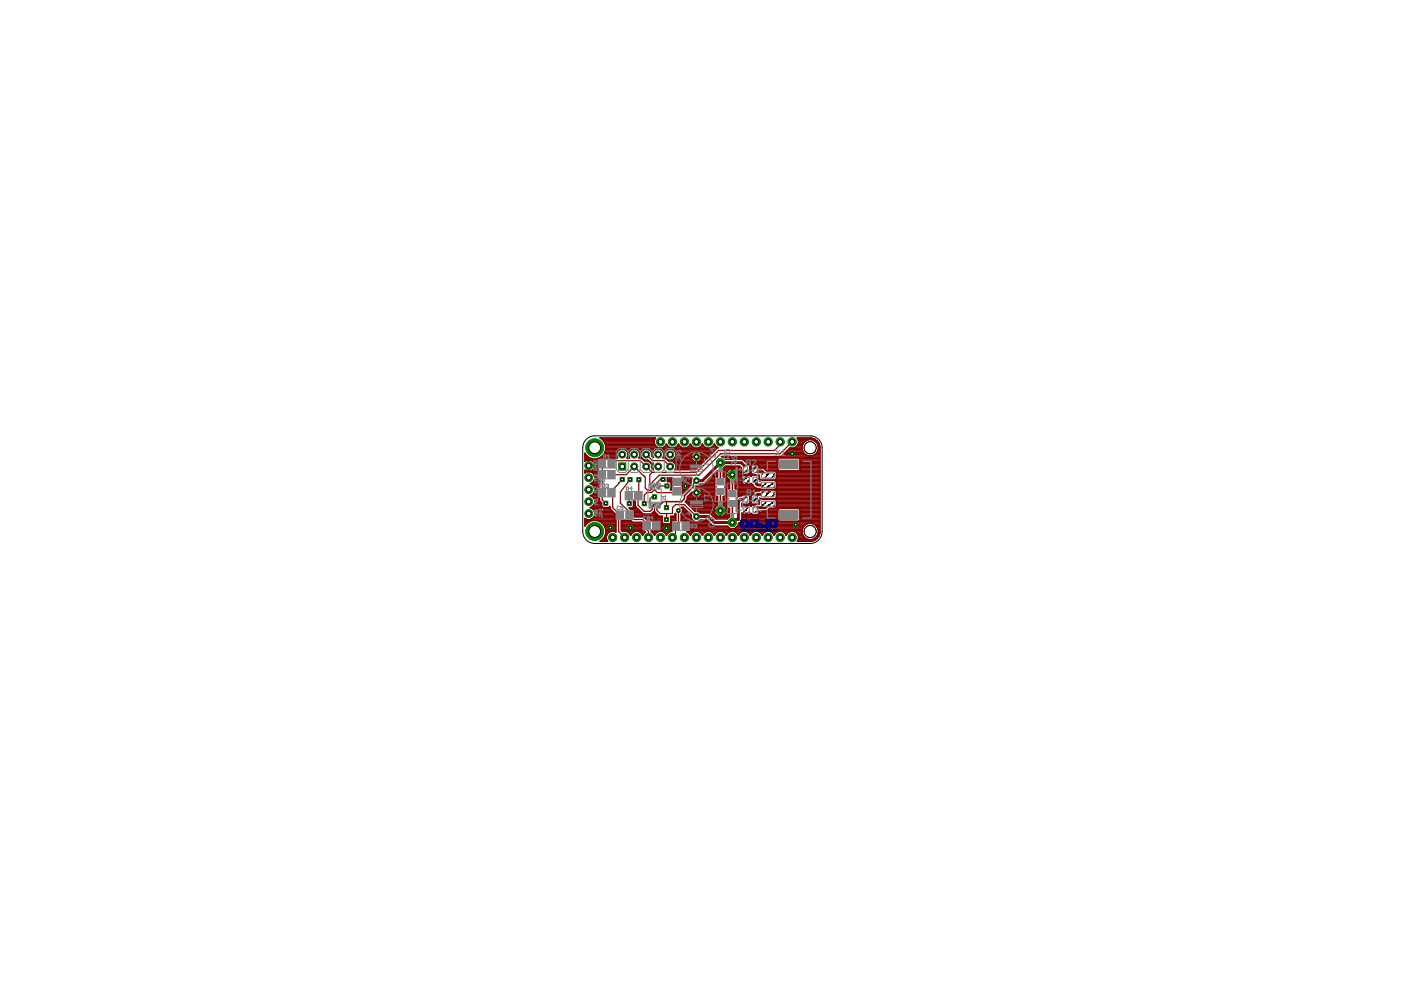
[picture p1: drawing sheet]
<svg xmlns="http://www.w3.org/2000/svg" width="297mm" height="210mm" viewBox="0 0 297 210" stroke-linecap="round" stroke-linejoin="round" font-family="sans-serif">
<g fill="#800000" stroke="#800000" stroke-width=".21">
<path d="M137.6 106.7h.3v1h-.3z"/>
<path d="M138.2 106.7h.2v1h-.2z"/>
<path d="M138.6 106.7h.3v1h-.3z"/>
<path d="M139.1 106.7h.3v1h-.3z"/>
<path d="M139.7 106.7h.2v1h-.2z"/>
<path d="M139.7 102.5h.2v1h-.2z"/>
<path d="M139.1 102.5h.3v1h-.3z"/>
<path d="M138.6 102.5h.3v1h-.3z"/>
<path d="M138.2 102.5h.2v1h-.2z"/>
<path d="M137.6 102.5h.3v1h-.3z"/>
<path d="M142.8 101.6h1.5v1.3h-1.5z"/>
<path d="M142.8 103.4h1.5v1.4h-1.5z"/>
<path d="M127 97.6h1.4v1.5h-1.4z"/>
<path d="M128.9 97.6h1.4v1.5h-1.4z"/>
<path d="M127 99.9h1.3v1.5h-1.3z"/>
<path d="M128.9 99.9h1.3v1.5h-1.3z"/>
<path d="M142.8 110.8h1.3v1.5h-1.3z"/>
<path d="M144.7 110.8h1.3v1.5h-1.3z"/>
<path d="M132.7 104.4h1.3v1.4h-1.3z"/>
<path d="M134.6 104.4h1.3v1.4h-1.3z"/>
<path d="M161.4 106.3h2.7v1h-2.7z"/>
<path d="M161.4 104.3h2.7v1h-2.7z"/>
<path d="M161.4 102.3h2.7v1h-2.7z"/>
<path d="M161.4 100.3h2.7v1h-2.7z"/>
<path d="M165.3 108.3h3.8v1.7h-3.8z"/>
<path d="M165.3 97.6h3.8v1.8h-3.8z"/>
<path d="M157.7 107.5h1.2v1.1h-1.2z"/>
<path d="M157.7 105.3h.8v1.1h-.8z"/>
<path d="M159.7 105.3h.8v1.1h-.8z"/>
<path d="M159.7 107.5h.8v1.1h-.8z"/>
<path d="M157.7 101.2h1.2v1.1h-1.2z"/>
<path d="M157.7 99h.8v1.1h-.8z"/>
<path d="M159.7 99h.8v1.1h-.8z"/>
<path d="M159.7 101.2h.8v1.1h-.8z"/>
<path d="M154.6 104.1h1.4v1.2h-1.4z"/>
<path d="M154.6 106.2h1.4v1.1h-1.4z"/>
<path d="M152 103.6h1.4v1.2h-1.4z"/>
<path d="M152 101.6h1.4v1.1h-1.4z"/>
<path d="M127 103.7h1.3v1.5h-1.3z"/>
<path d="M128.9 103.7h1.3v1.5h-1.3z"/>
<path d="M138.4 110.7h1.3v1.5h-1.3z"/>
<path d="M136.5 110.7h1.4v1.5h-1.4z"/>
<path d="M130.8 108.5h1.3v1.4h-1.3z"/>
<path d="M132.7 108.5h1.3v1.4h-1.3z"/>
</g>
<g fill="none" stroke="#800000" stroke-width=".32">
<path d="M124 96.7h.5M124 97.8v-1.7a2.24 2.24 0 0 0 2.8 1.1l-.2 .2v1.9l.2 .2-.2 .2M124 99.7v.6l.6-.3M124 100h2.6M124 99.7h.1M124 97.8h.1M124 97.5h2.6M124 97.2h1.5M124 97h.8M124 96.4h.2M124 96.1h.1M124.7 97.5v1.2h1.4"/>
<path d="M124.7 97.5h.1M124.7 97.5l-.7 .3M124.7 99.7h.2M124.7 99.4h.2M124.7 99.1h.2M124.7 98.6h.2M124.7 98.3h.2M124.7 98.1h.2M124.7 97.8h.2M124.9 97.5v2.5l.7-.3M124.9 97.5l.7 .3M124.9 97.5h.1"/>
<path d="M125.1 100l.8 .5 .2 .5M125.6 97.8h1M125.6 97.8l.5 .9M125.6 99.7h1M125.9 98.1h.7M125.9 99.4h.8M126 98.3h.6M126 99.1h.6M126 98.6h.6M126.1 98.8l-.5 .9M126.1 98.7h.1M126.1 98.8v.1"/>
<path d="M126.6 99.7v1.9l.2 .3M126.6 98.9l-1.9-.1v1.2l-.7-.3M126.7 97.2h.1M127.4 97h3.5M127.6 93.2h11.2M127.7 96.7h3M127.9 93.4h10.8M128 96.4h2.7M128.1 93.7h10.6M128.1 96.1h2.6M128.2 95.9h2.6M128.2 94h10.5"/>
<path d="M128.4 94.2h10.4M128.4 95.6h2.6M128.4 95.1h23.6M128.4 95.3h2.9M128.4 94.8h10.9M128.4 94.5h10.6M130 97.1h.1M130.5 97.1h.1M130.7 96.1a1.23 1.23 0 0 1 1.2-1 1.23 1.23 0 0 1 1.2 1M132.6 95.3h1.2M132.9 95.6h.6M133 97h.4"/>
<path d="M133 95.9h.4M133.1 96.7h.2M133.1 96.1l-.2 1h.6l-.2-1M133.1 96.4h.2M133.1 96.1h.2M133.3 96.1a1.23 1.23 0 0 1 1.2-1 1.23 1.23 0 0 1 1.2 1M135.1 95.3h1.3M135.4 95.6h.7M135.5 97h.4M135.6 95.9h.3M135.7 96.7h.1M135.7 96.1v.5l-.3 .5h.6l.7 .6a1.2 1.2 0 0 1 1.5 1.6l.3 .3"/>
<path d="M135.7 96.4h.1M135.7 96.1h.1M135.8 96.1a1.23 1.23 0 0 1 1.2-1 1.23 1.23 0 0 1 1.2 1M135.8 96.1a1.21 1.21 0 0 0 1.6 1.4l.7 .7h.4l-.2 .5 .2 .9M136.2 97.2h.1M136.4 97.5h.2M137.4 97.8h.2M137.6 95.3h1.3M137.9 98.1h.1M137.9 95.6h.7M138.1 98.3h.4M138.1 95.9h.4"/>
<path d="M138.2 96.7h.2M138.2 98.6h.2M138.2 96.1v.6M138.2 98.9h.1M138.2 99.1h.1M138.2 96.4h.1M138.2 96.1h.1M138.3 96.1a1.23 1.23 0 0 1 1.3-1 1.23 1.23 0 0 1 1.2 1M138.3 96.1l.2 .9-.3-.3M138.3 99.4h.2M138.5 97h.1M138.5 99.6h.1"/>
<path d="M139.8 95a1.36 1.36 0 0 1-.8-2.1h-11.8a2.34 2.34 0 0 1 1.3 2.2 2.34 2.34 0 0 1-1.5 2h1.5l.2 .1 .1-.1h2.1l-.2-1M140.2 95.3h1.3M140.3 95l.5-.2 .5-.7 .5 .7 .5 .2M140.5 95.6h.7M140.6 97.1h.5M140.6 97.1h.1M140.6 97h.4M140.7 95.9h.3M140.7 96.7h.2M140.8 96.1l-.2 1M140.8 96.4h.1M140.8 96.1h.1"/>
<path d="M140.8 94.8h1M140.9 96.1a1.23 1.23 0 0 1 1.2-1 1.23 1.23 0 0 1 1.2 1M140.9 96.1l.2 1M141.1 97.1h.1M141.1 94.5h.4M141.2 97.2h.1M141.3 94.2h.1M141.5 97.5h.1M142.5 97.8h4.6M142.5 97.5h4.3M142.7 95.3h9M142.9 95l.4-.2 .5-.7 .6 .7 .5 .2"/>
<path d="M142.9 98.1h6.1M142.9 97.2h3.7M143 95.6h8.4M143.2 98.3h5.5M143.2 97h3.4M143.2 99.4h4.4M143.2 95.9h3.9M143.3 96.7h3.3M143.3 98.6h5.1M143.3 96.1a1.24 1.24 0 0 1-.7 1.4 1.24 1.24 0 0 1-1.5-.4M143.3 98.9h4.8M143.3 99.1h4.6"/>
<path d="M143.3 96.4h3.3M143.3 96.1h3.6M143.4 94.8h.9M143.7 94.5h.4M143.8 94.2h.1M145.4 95l.5-.2 .5-.7 .5 .7 .5 .2M145.9 94.8h1M146.2 94.5h.4M146.3 94.2h.1M146.6 96.4l.6-.6h.4v2.1h-.4l-.6-.6M146.6 97.3v-.4h2.1v.4M146.6 96.4v.4h2.1v-.4"/>
<path d="M147.6 96.7h.1M147.6 97.8h.1M147.6 97.5h.1M147.6 97.2h.1M147.6 97h.1M147.6 96.4h.1M147.6 96.1h.1M147.6 95.9h.1M147.9 95l.5-.2 .5-.7 .5 .7 .5 .2M148.2 95.9h3M148.2 97.8h1M148.4 94.8h1"/>
<path d="M148.5 96.1h2.4M148.5 97.5h1M148.7 96.4l-.6-.6h-.4v2.1h.4l.6-.6M148.7 96.7h1.6M148.7 97.2h1.1M148.7 97h1.4M148.7 96.4h1.9M148.7 94.5h.4M148.9 94.2h.1M150.5 95l.5-.2 .5-.7 .1 .3 .6 .5-4.8 4.7h-4.3a1.23 1.23 0 0 0 0-1.4 1.23 1.23 0 0 0-1.3-.5l-.7-.6M151 94.8h1M151.3 94.5h.4"/>
<path d="M151.4 94.2h.1M152 100h.1M152.7 98.1v4.1M153.4 100h.8M153.4 99.7h1.1M153.4 99.4h1.3M153.4 97h20.4M153.5 99.1h3.6M153.7 97.2h11.3M155.2 100h.1M155.2 99.7h.1M155.2 99.4h.1"/>
<path d="M155.8 99.4h1.4M156.1 99.7h1.1M156.3 100h.9M157.6 97.5h7.3M157.9 97.8h7M158.2 98.1h6.7M158.5 98.3h6.4M158.7 98.6l.2 .2v1.5l-.2 .3h-1.2l-.3-.3v-1.1l-.3-.3h-3.1l-.4 .4v1.8h.2l.3 .3v1.6M158.7 98.6h.7M158.9 98.9h.3M158.9 100h.3M158.9 99.7h.3"/>
<path d="M158.9 99.4h.3M158.9 99.1h.3M160.7 98.6h4.2M160.9 98.9h4M160.9 99.1h4M162.1 99.4h2.8M162.3 99.6h.1M162.4 99.7h2.6M164.4 100h9.4M165.2 97.1h4.1l.3 .3v2.2l-.3 .2h-4.1l-.3-.2v-2.2zM165.8 96.7h8M166 96.4h4.8"/>
<path d="M166.3 96.1h4.2M166.6 95.9h3.7M166.9 95.6h3.3M167.1 95.3h3M167.4 95.1h2.7M167.7 95h-.2l-1.8 1.8h-12.7h.3l.5 .5h3.5l1.4 1.3M168.8 94.8h1.3M169 94.5h1.1M169.2 94.2h1M169.2 93.2h3.6M169.3 94h1M169.3 93.7h1.3"/>
<path d="M169.3 93.4h1.6M169.4 97.2h4.4M169.5 99.7h4.3M169.6 98.9h4.2M169.6 99.4h4.2M169.6 99.1h4.2M169.6 98.6h4.2M169.6 98.3h4.2M169.6 98.1h4.2M169.6 97.8h4.2M169.6 97.5h4.2M170.3 94a1.77 1.77 0 0 0 1.1 2.7"/>
<path d="M170.3 94a1.77 1.77 0 0 1 2.9 0M171.8 92.9a2.06 2.06 0 0 1 2 2v17.8a2.03 2.03 0 0 1-2 2.1h-2.7a1.36 1.36 0 0 0-.5-2 1.36 1.36 0 0 0-1.9 .7 1.34 1.34 0 0 0-1.3-.9 1.34 1.34 0 0 0-1.3 .9 1.32 1.32 0 0 0-1.2-.9 1.32 1.32 0 0 0-1.3 .9 1.34 1.34 0 0 0-1.2-.9 1.34 1.34 0 0 0-1.3 .9 1.34 1.34 0 0 0-1.3-.9 1.34 1.34 0 0 0-1.3 .9 1.34 1.34 0 0 0-1.2-.9 1.34 1.34 0 0 0-1.3 .9 1.34 1.34 0 0 0-1.3-.9 1.34 1.34 0 0 0-1.2 .9 1.34 1.34 0 0 0-1.3-.9 1.34 1.34 0 0 0-1.3 .9 1.34 1.34 0 0 0-1.2-.9 1.34 1.34 0 0 0-1.3 .9l-.1-.3-.7-.5h.5l.2-.2M172 92.9h-2.9a1.36 1.36 0 0 1-.9 2.1M172.6 93.4h.6M172.7 96.4h1.1M173 93.7h.4M173 96.1h.8M173.2 94a1.75 1.75 0 0 1-1.1 2.7M173.2 94h.4M173.2 95.9h.6M173.4 95.6h.4M173.4 94.2h.3"/>
<path d="M173.5 94.5h.3M173.5 95.3h.3M173.5 95.1h.3M173.5 94.8h.3M124 111.4h.1M124 110.6h1M124 110.3h6.6M124 110h.2M124 111.1h.3M124 110.9h.6M124 100.2h.1M125.2 107.6h4.1"/>
<path d="M125.3 105.1h1.3M125.4 110h5M125.5 102.4h1.6M125.5 102.7h1.6M125.6 104.9h1M125.6 100.2h1M125.6 107.9h3.7M125.7 107.3h1.9M125.7 105.4h.9M125.8 109.8h4.6M125.8 102.2h1.3M125.8 103h1.3"/>
<path d="M125.9 104.6h.7M125.9 100.5h.7M125.9 108.1h3.7M125.9 107.1l-.8 .5a1.3 1.3 0 0 1 .9 1.9 1.3 1.3 0 0 1-2 .4v1.6a2.37 2.37 0 0 1 2.5-1.2 2.37 2.37 0 0 1 1.9 1.9M125.9 107.1h1.7M125.9 105.7h1.2M126 109.5h4.4M126 101.9h1.1v1.4l-1.1-.1M126 100.8h.6M126 104.3h.6M126 108.4h3.9M126 106.8h1.6"/>
<path d="M126.1 109.2h4.3M126.1 106h1M126.1 101.6h.5M126.1 103.5h.5M126.1 101.3h.5M126.1 104.1h.5M126.1 103.8h.5M126.1 101a1.28 1.28 0 0 1-1 1.6 1.31 1.31 0 0 1 1 1.2 1.31 1.31 0 0 1-1 1.3 1.29 1.29 0 0 1 .8 2M126.1 109h4.3M126.1 108.7h4M126.1 106.5h1.3M126.1 106.2h1"/>
<path d="M126.1 101h.5M126.6 103.5v1.9l.2 .3h.3v.5l.5 .4v.8M126.8 103.3l-.2 .2M127.2 110.6h3.4M127.4 114.7l-.2 .1 1.6-.1M127.4 114.7h1.3M127.6 107.4l.2 .2M127.6 110.9h3M127.7 114.4h.9M127.9 111.1h2.7M128 114.1h.5M128.1 111.4h2.5"/>
<path d="M128.2 113.9h.3M128.2 111.7h2.4M128.3 113.6h.3M128.3 112h2.3M128.4 113.3h.3M128.4 112.2v1l-.3 .8-.7 .7M128.4 113.1h.5M128.4 112.8h.8M128.4 112.5h2.2M128.4 112.2h2.2M129.1 107.6l.2-.2v.5M129.3 107.9l1.1 1v1.3l.2 .1v2.5"/>
<path d="M130.6 112.8h.1M130.6 112.8a1.36 1.36 0 0 0-1.7 .2 1.36 1.36 0 0 0-.1 1.7M131.7 111.4h4.4M131.7 110.6h2.2M131.7 112.2h4.4M131.7 112h4.4M131.7 111.7h4.4M131.7 111.1h4.4M131.7 110.9h4.4M131.8 112.5h4.4M132.4 110.3h.1M132.4 110.3l-.7 .1v2.1l.3 .2a1.31 1.31 0 0 1 1.7 .8 1.34 1.34 0 0 1 1.3-.9 1.34 1.34 0 0 1 1.2 .9l.6-.7"/>
<path d="M132.4 110.3l1.4 .1 .3 .3h1.9l.1 1.7 .7 .4M133.1 112.8h1.2M133.4 113.1h.6M133.6 107.9h1.6M133.6 113.3h.2M134.2 107.6h.7M134.3 107.1h.4M134.3 107.3h.4M134.3 106.8h.4M134.3 106.5h.4M134.3 106.2h.1M134.4 108.1h1.1"/>
<path d="M134.5 108.4h1.2M134.5 109h4.7M134.5 109.2h5M134.5 108.7h1.5M134.5 109.5h5.9M134.7 107.4v-1.1l-.4-.1v1.2l-.2 .3h-.7l.3 .3h.5l.3 .3 .1 1.3h1.9l.6 .6h.9l.2 .2M134.7 107.4l1.6 1.6M135.6 112.8h1.2M136 113.1h.5M136.2 113.3h.1M136.7 109.8h3.7M136.9 110h3.5"/>
<path d="M138.1 110.3h.1M138.2 112.8h1.2M138.2 112.5h.1M138.2 112.5l-.1 .3 .5 .4 .2 .3a1.34 1.34 0 0 1 1.2-.9 1.34 1.34 0 0 1 1.3 .9 1.2 1.2 0 0 1 1.1-.9l-.1-.1M138.2 110.4h.1M138.2 110.4l1.6-.1 .3 .3M138.4 108.7h.6M138.5 108.6v.1M138.5 113.1h.6M138.5 108.6h.1M138.7 108.4h.1M138.7 108.4l-.6 .6"/>
<path d="M138.7 108.4l1.1 1.1h.6M138.7 113.3h.2M138.9 110.6h.4M138.9 110.3v1h1.2v-.7M138.9 112.5h.4M138.9 112.2h.4M138.9 112h.4M138.9 111.7h.4M138.9 111.1h.4M138.9 110.9h.4M139.3 111.4h3M139.3 110.3v2.3l.7-.1"/>
<path d="M139.3 107.2h.1M139.9 110.3h.5M140 112.5h2.3M140.1 110.6h.3M140.1 112.2v-.6h-1.2v1l-.7-.1M140.1 112.2l-.1 .3M140.1 112.2h2.2M140.1 112h2.2M140.1 111.7h2.2M140.1 111.1h2.2M140.1 110.9h.4M140.4 109.5v1.3l.3 .3h1.3l.2-.3v-1.3"/>
<path d="M140.7 112.8h1.2M141 113.1h.6M141.2 113.3h.2M141.5 101.9h.9M141.5 101.6h.9M142 102.1l.3 .3M142.2 110.9h.1M142.2 110.6h.1M142.2 110.3h1.1M142.2 110h1.1M142.2 109.5h1.1M142.2 103.8h.1"/>
<path d="M142.2 109.8h1.1M142.3 102.4v1.3l-.2 .2h.2v-.6M142.3 102.7h.1M142.3 103.2h.1M142.3 103.5h.1M142.3 103h.1M142.3 102.4h.1M143.1 109.2h.2M143.2 109h.1M143.3 109v1.3h-.7l-.3 .3v1.9M143.3 109l-.1-.1v.2l-.4 .4h-.6M143.4 102.2l-1.9-.1v-.8h1l-.1 .8h1v.3h-1l.1 .7-.2 .2"/>
<path d="M143.7 102.2h2.8M144.4 109a.91 .91 0 0 0 .1-1.4h.4l1.7 1.7M144.4 109v1.5l.8-.1v1h5.8M144.4 110.3h2.5M144.4 110h2.3M144.4 109.5h2.1M144.4 109h1.9M144.4 109.8h2.2M144.4 109.2h2.1M144.5 107.6h.4M144.7 108.7h1.3M144.7 107.9h.5"/>
<path d="M144.7 102.9l.1 1.7M144.7 101.9h1.8M144.7 101.6h1.9M144.7 102.7h1.8M144.7 103h1.7M144.7 102.4h1.8M144.7 103.2h1.4M144.8 108.4h.9M144.8 104.1h.5M144.8 103.8h.8M144.8 108.1h.7M144.8 104.3h.2"/>
<path d="M144.8 103.5h1M144.8 104.6h.1M145.2 110.6h.3M145.2 111.1h.3M145.2 110.9h.3M145.5 106.5h6.6M145.5 111.7h8.8M145.5 106.2h6.6M145.7 106h6.4M145.7 106.8h6.4M145.7 105.7h6.4M145.7 105.4h1.4"/>
<path d="M145.8 112.8h1.2M145.9 105.1h1M146 107.1h6.1M146.1 113.1h.6M146.2 104.9h.4M146.3 107.3h5.6M146.3 113.3h.2M146.3 110.6h1M146.3 112.5h23.8M146.4 111.4l-.1-.8-.8-.2v1.3h.9l-.1 .8M146.4 112.2h23.7M146.4 112h8.2"/>
<path d="M146.4 111.1h4.3M146.4 110.9h4.1M146.5 104.6h.1M146.5 102.1l.2-.8h-2.1l.1 .8h-1v.3h1v.5M146.5 102.1v.8l-1.7 1.7M146.5 109.7a1.13 1.13 0 0 0 .8 .9 1.13 1.13 0 0 0 1.2-.3h1.4l1.1 1.1M146.6 109.3l-.1 .4M146.6 107.6h5M146.6 104.9v-.4h2.1v.4M146.8 107.9h4.7M147 103.2l-1.9 1.9v.6l-.6 .7h-3.9l-.8 .8M147.1 108.1h4.4"/>
<path d="M147.4 108.4h4.1M147.6 104.1h.1M147.6 104.9h.1M147.6 105.1h.1M147.6 103.4h.1M147.6 103v.1M147.6 103.8h.1M147.6 105.4h.1M147.6 104.6h.1M147.6 104.3h.1M147.6 103.5h.1M147.6 103.1v2.4h-.4l-.6-.6"/>
<path d="M147.6 103.3v.1M147.6 103.2h4.2M148 110.6h2.2M148 103h3.6M148.2 105.4h3.9M148.2 103.5h3.4M148.3 112.8h1.2M148.4 108.7h3.1M148.5 102.7h3.1M148.5 105.1h3.2M148.5 103.8h3.1M148.7 113.1h.5"/>
<path d="M148.7 104.9l-.6 .6h-.4v-2.1h.4l.6 .6v.4h-2l-1 .9-.1 .8-.3 .3 2.1 2M148.7 104.1h2.9M148.7 104.9h2.9M148.7 104.6h2.9M148.7 104.3h2.9M148.8 113.3h.2M149.5 102.4h2.1M149.8 102.2h1.8M150.1 101.9h1.5M150.3 101.6h1.3M150.6 101.3h1M150.7 109h1"/>
<path d="M150.9 112.8h1.2M150.9 101h1.2M151 109.2h1M151.2 100.8h.9M151.2 113.1h.5M151.3 109.5h3.4M151.4 113.3h.2M151.4 100.5h.7M151.5 109.8h3M151.6 103l.2 .2-.2 .2v1.6l.2 .3h.3v1.8l-.6 .6v.5l1.1 .1M151.6 101.4l.2-.3h.3v-1.3l-2.7 2.8-.9 .1-.9 .3M151.6 101.4v1.6"/>
<path d="M151.7 100.2h.4M152.2 109.5l-.7-.7v-.5h2.5v.5l-.8 .7M152.7 108.4h.1M152.7 108.3v1.2M152.7 109h.1M152.7 109.2h.1M152.7 108.7h.1M152.7 104.3v3.4M152.8 108.3v1.2M153.4 107.1h.7M153.4 100.8h.6M153.4 106.8h.7"/>
<path d="M153.4 106.5h.7M153.4 106.2h.7M153.4 106h.7M153.4 105.7h.9M153.4 105.4h.7M153.4 101h.6M153.4 100.5h.6M153.4 100.2h.6M153.4 112.8h1.2M153.5 109.2h1.2M153.6 107.3h.5M153.7 103.2h1"/>
<path d="M153.7 113.1h.6M153.8 105.1h.3M153.8 109h.9M153.8 101.3h.4M153.8 107.6h.4M153.9 103l-.3 .2 .3 .2v1.6l-.3 .3h-.2v1.8l.6 .6v.5l-1.1 .1M153.9 104.1h.2M153.9 104.9h.2M153.9 101.9h.8M153.9 101.6h.6M153.9 102.7h.8M153.9 103.8h.3"/>
<path d="M153.9 102.2h.8M153.9 104.6h.2M153.9 104.3h.2M153.9 103.5h.8M153.9 103h.8M153.9 102.4h.8M153.9 113.3h.2M154 108.4h.7M154 108.7h.7M154 108.1h.7M154 107.9h.7M154.1 106v1.5l.3 .3h.3v1.8l-.5 .4h-2.4l-1.5-1.2h-1.8l-.6-.4"/>
<path d="M155.2 100.6l-1.2 .1v.5l.7 .6v1.8h-.3l-.3 .3v1.6l.2 .2-.2 .3M155.2 100.6v-1.2h-.5l-.7 .7v.5h2.5v-.5l-.7-.7h-.5v1.2M155.2 100.5h.1M155.2 100.2h.1M155.3 101.2v3.4M155.3 106.7v4.1M155.4 100.6l1.1 .1v.5l-.6 .6v1.8h.3l.2 .3v1.5l.4-.3M155.9 101.9h2.5v.8M155.9 102.7h3.5M155.9 103.2h4.1M155.9 102.2h1.4M155.9 103.5h4.4"/>
<path d="M155.9 103h3.8M155.9 102.4h1.4M155.9 112.8h1.3M155.9 112h14.3M156.2 111.7h14.1M156.3 113.1h.5M156.3 103.8h17.5M156.4 101.3h.9M156.4 104.1h4.7l.2-.2h3l.3 .2v1.4l-.3 .3h-3l-.2-.2-.2 1-.2 .3h.3v-.8l.3-.2h3l.3 .2v1.4l-.3 .3h-1.1l-.8 .6M156.4 104.6h3.4M156.4 104.3h3.6M156.5 113.3h.1"/>
<path d="M156.5 111.4h14.1M156.5 100.8h2.9M156.5 101h.8M156.5 100.5h.9M156.5 100.2h.7M156.6 111.1h14.4M156.8 110.9h17M157.2 110.6h16.6M157.2 110.6l-.6 .3v.4l-.8 .8h-1.1l-.5-.6-3.2-.1M157.3 101.6l.1-.7 .8-.1v1.9M157.3 101.9l.1 .7 .2 .1M157.3 110.3h7.7"/>
<path d="M157.3 108.8l-.1 1.8M157.3 108.8h.1M157.3 108.8l.1 .2M157.3 107.4h.1M157.3 110h7.6M157.3 109.5h7.6M157.3 109h.1M157.3 109.8h7.6M157.3 109.2h7.6M157.3 107.3h.1M157.3 106.8h.1M157.4 109l.8 .1v-.9h.2v.9l.7-.1"/>
<path d="M157.5 104.9l-.3 .2h-.8M158.2 101.3h.2M158.2 108.4h.2M158.2 107.6h.2M158.2 109h.2M158.2 102.2h.2M158.2 108.7h.2M158.2 107.9h.2M158.2 107.3h.2M158.2 102.4h.2M158.2 101h.2M158.5 112.8h1.2"/>
<path d="M158.7 104.9l.2 .3v1.4l-.2 .3h-1.2l-.2-.2v.7M158.7 100.5h.7M158.8 113.1h.6M158.8 106.8h.6M158.9 105.1h.3M158.9 102.7l.3-.2 .4 .2a1.22 1.22 0 0 0 1.5 .9l.2 .2M158.9 106.5h.3M158.9 106.2h.3M158.9 106h.3M158.9 105.7h.3M158.9 105.4h.3M158.9 100.2h.3"/>
<path d="M159 113.3h.2M159.1 109h.3M159.2 107.3l-.3-.2h-.5v.9h-.2v-.9h-.6l-.3 .3M159.2 107.3h.1M159.5 104.9l-.3 .3v1.4l.3 .3h.8l-.3 .2h-2.7M159.5 107.1l-.3 .2M160.5 104.1l-.6 .3-.3 .5h-3.2M160.8 106.8h.2M160.8 109h4.1M160.9 101.3h.1M160.9 101l-.2-.2h.3v.7l.3 .3h3l.3-.3v-1.4l-.3-.2h-1.8l-.7-.6h-.9v-.5l-.2-.2h-1.2l-.3 .2v1.5l.3 .3 .8 .1h-.8l-.3 .3-.2-.2h-.6v.8h-2.3M160.9 101l.2 .9"/>
<path d="M160.9 108.7h4M160.9 106.5h.1M160.9 106.2h.1M160.9 101h.1M161 101.6h.1M161 112.8h1.2M161 106h.2M161.1 101.9v.1l.2-.1M161.1 101.9h12.7M161.1 105.7h.1M161.3 113.1h.6M161.5 113.3h.2"/>
<path d="M162.8 108.1h2.1M163.1 107.9h2M163.5 112.8h1.3M163.9 113.1h.5M164.1 113.3h.1M164.3 101.9l.3 .2M164.4 105.7h9.4M164.4 106h9.4M164.5 101.6h9.3M164.5 107.6h9.3M164.5 104.1h9.3M164.6 101.3h9.2"/>
<path d="M164.6 103.5l-.3 .3M164.6 102.1v1.4M164.6 104.9h9.2M164.6 107.1h9.2M164.6 105.1h9.2M164.6 100.8h9.2M164.6 102.7h9.2M164.6 103.2h9.2M164.6 102.2h9.2M164.6 107.3h9.2M164.6 106.8h9.2M164.6 106.5h9.2"/>
<path d="M164.6 106.2h9.2M164.6 105.4h9.2M164.6 104.6h9.2M164.6 104.3h9.2M164.6 103.5h9.2M164.6 103h9.2M164.6 102.4h9.2M164.6 101h9.2M164.6 100.5h9.2M164.6 100.2h9.2M164.9 108.4h-4v.4l-.2 .3h-1.2l-.3-.3-.1 .2M164.9 108.1l.3-.3h4.1l.3 .3v2.2l-.3 .2h-4.1l-.3-.2z"/>
<path d="M166.1 112.8h1.2M166.4 113.1h.6M166.6 113.3h.2M168.6 112.8h1.5M169 113.1h1.1M169.1 114.7h3.2M169.1 113.3h1.1M169.2 114.4h2.2M169.3 113.6h1M169.3 114.1h1.5M169.3 113.9h1.2M169.4 107.9h4.4"/>
<path d="M169.5 110.3h4.3M169.6 108.4h4.2M169.6 110h4.2M169.6 109.5h4.2M169.6 109h4.2M169.6 109.8h4.2M169.6 109.2h4.2M169.6 108.7h4.2M169.6 108.1h4.2M172.1 114.4h.8M172.5 111.1h1.3M172.8 114.1h.4"/>
<path d="M172.9 111.4h.9M173 113.9h.5M173.2 111.7h.6M173.3 113.6h.3M173.3 112h.5M173.4 113.3h.3M173.4 112.2h.4M173.5 113.1h.3M173.5 112.8h.3M173.5 112.5h.3"/>
<circle cx="171.8" cy="112.7" r="1.76"/>
</g>
<g fill="none" stroke="#800000" stroke-width=".25">
<path d="M127.7 98.3v7.6l.7 .8M129.6 98.3l.7-.6h5.5l2.5 2.5M134.5 98.9l-1.8 1.7h-3.1M134.5 98.9h.1M137 96.4l1.3 1.3h2.6M140.8 97.7l1.3 1.2M165.4 93.7v.6l-1.2 1.2h-11.8l-4.7 4.7h-9.4M168 93.7l-2.6 2.5h-12.7l-4.5 4.6h-8.4l-1.5 1.4v1.4l-.4 .3h-.6l-.5-.4v-2.3l-2.3-2.3M127.7 100.6h.1M127.7 104.4v.1M131.5 109.2l-.3 .3v3.2l1.2 1.3M131.5 109.2h.1"/>
<path d="M131.9 101.7l-2.3 2.4v.4l.3 .3v2.8l1.6 1.6M133.4 105.1h.1M133.4 105.1v1.7M133.6 101.7l-2.1 2.6v2.4l1.9 1.8v.7l.9 1h1.9l1 .9v1.3l.3 .3v1.3M135.4 101.7l-.1 5.4 1.3 1.3h1.3l.4-.4v-.8M138.3 100.2l-.5 .4v2.4M138.3 103h.1M138.8 107.2v1.7l.3 .3v2.2M138.8 103v.8l.6 .7h3.8l.4-.4M138.8 105.3h-.6l-.4 .5v1.4M138.8 103.8l-.6 .6h-1l-.6 .6v1.8M139.3 107.2v1l.7 .7h2.6v-1.3l.6-.6h1.9l2.6 2.5"/>
<path d="M139.3 103h.1M139.8 103h1.6M140.6 101.7l-.6-.1-.7 .8v.6M141.3 106.4v1.2M141.3 108.9v1.3M142.6 114h.1M143.8 108.2v2.9l-.6 .7v1.5l-.6 .7M147.7 101.9l-.7 .7v.6"/>
</g>
<path d="M152.7 98.1h4.5l.9 .9v.5M152.7 98.1h.1M152.7 98.1l-3.8 3.8h-1.2M160.1 99.5l.4 .5h1.1l.8 .8h.4M147.7 109.5h2.5l1.3 1.3h3.8M155.3 110.8h.1M158.1 105.9h-1.1l-.5 .5v3.8h-.6l-.6 .6M160.1 101.7l.2 .3v.6l.3 .2h2.2M162.8 106.8v.3l-.6 .5h-1.7l-.4 .5M162.8 104.8h-2.2l-.3 .3v.5l-.2 .3" fill="none" stroke="#800000" stroke-width=".61"/>
<circle cx="126.1" cy="94.9" r="1.91" fill="#008000" stroke="#008000" stroke-width=".21"/>
<circle cx="126.1" cy="94.9" r="1.25" fill="#fff" stroke="#000" stroke-width=".21"/>
<circle cx="126.1" cy="112.7" r="1.91" fill="#008000" stroke="#008000" stroke-width=".21"/>
<circle cx="126.1" cy="112.7" r="1.25" fill="#fff" stroke="#000" stroke-width=".21"/>
<circle cx="140" cy="93.7" r=".89" fill="#008000" stroke="#008000" stroke-width=".21"/>
<circle cx="140" cy="93.7" r=".51" fill="#fff" stroke="#000" stroke-width=".21"/>
<circle cx="142.6" cy="93.7" r=".89" fill="#008000" stroke="#008000" stroke-width=".21"/>
<circle cx="142.6" cy="93.7" r=".51" fill="#fff" stroke="#000" stroke-width=".21"/>
<circle cx="145.1" cy="93.7" r=".89" fill="#008000" stroke="#008000" stroke-width=".21"/>
<circle cx="145.1" cy="93.7" r=".51" fill="#fff" stroke="#000" stroke-width=".21"/>
<circle cx="147.7" cy="93.7" r=".89" fill="#008000" stroke="#008000" stroke-width=".21"/>
<circle cx="147.7" cy="93.7" r=".51" fill="#fff" stroke="#000" stroke-width=".21"/>
<circle cx="150.2" cy="93.7" r=".89" fill="#008000" stroke="#008000" stroke-width=".21"/>
<circle cx="150.2" cy="93.7" r=".51" fill="#fff" stroke="#000" stroke-width=".21"/>
<circle cx="152.7" cy="93.7" r=".89" fill="#008000" stroke="#008000" stroke-width=".21"/>
<circle cx="152.7" cy="93.7" r=".51" fill="#fff" stroke="#000" stroke-width=".21"/>
<circle cx="155.3" cy="93.7" r=".89" fill="#008000" stroke="#008000" stroke-width=".21"/>
<circle cx="155.3" cy="93.7" r=".51" fill="#fff" stroke="#000" stroke-width=".21"/>
<circle cx="157.8" cy="93.7" r=".89" fill="#008000" stroke="#008000" stroke-width=".21"/>
<circle cx="157.8" cy="93.7" r=".51" fill="#fff" stroke="#000" stroke-width=".21"/>
<circle cx="160.4" cy="93.7" r=".89" fill="#008000" stroke="#008000" stroke-width=".21"/>
<circle cx="160.4" cy="93.7" r=".51" fill="#fff" stroke="#000" stroke-width=".21"/>
<circle cx="162.9" cy="93.7" r=".89" fill="#008000" stroke="#008000" stroke-width=".21"/>
<circle cx="162.9" cy="93.7" r=".51" fill="#fff" stroke="#000" stroke-width=".21"/>
<circle cx="165.4" cy="93.7" r=".89" fill="#008000" stroke="#008000" stroke-width=".21"/>
<circle cx="165.4" cy="93.7" r=".51" fill="#fff" stroke="#000" stroke-width=".21"/>
<circle cx="168" cy="93.7" r=".89" fill="#008000" stroke="#008000" stroke-width=".21"/>
<circle cx="168" cy="93.7" r=".51" fill="#fff" stroke="#000" stroke-width=".21"/>
<circle cx="140" cy="114" r=".89" fill="#008000" stroke="#008000" stroke-width=".21"/>
<circle cx="140" cy="114" r=".51" fill="#fff" stroke="#000" stroke-width=".21"/>
<circle cx="142.6" cy="114" r=".89" fill="#008000" stroke="#008000" stroke-width=".21"/>
<circle cx="142.6" cy="114" r=".51" fill="#fff" stroke="#000" stroke-width=".21"/>
<circle cx="145.1" cy="114" r=".89" fill="#008000" stroke="#008000" stroke-width=".21"/>
<circle cx="145.1" cy="114" r=".51" fill="#fff" stroke="#000" stroke-width=".21"/>
<circle cx="147.7" cy="114" r=".89" fill="#008000" stroke="#008000" stroke-width=".21"/>
<circle cx="147.7" cy="114" r=".51" fill="#fff" stroke="#000" stroke-width=".21"/>
<circle cx="150.2" cy="114" r=".89" fill="#008000" stroke="#008000" stroke-width=".21"/>
<circle cx="150.2" cy="114" r=".51" fill="#fff" stroke="#000" stroke-width=".21"/>
<circle cx="152.7" cy="114" r=".89" fill="#008000" stroke="#008000" stroke-width=".21"/>
<circle cx="152.7" cy="114" r=".51" fill="#fff" stroke="#000" stroke-width=".21"/>
<circle cx="155.3" cy="114" r=".89" fill="#008000" stroke="#008000" stroke-width=".21"/>
<circle cx="155.3" cy="114" r=".51" fill="#fff" stroke="#000" stroke-width=".21"/>
<circle cx="157.8" cy="114" r=".89" fill="#008000" stroke="#008000" stroke-width=".21"/>
<circle cx="157.8" cy="114" r=".51" fill="#fff" stroke="#000" stroke-width=".21"/>
<circle cx="160.4" cy="114" r=".89" fill="#008000" stroke="#008000" stroke-width=".21"/>
<circle cx="160.4" cy="114" r=".51" fill="#fff" stroke="#000" stroke-width=".21"/>
<circle cx="162.9" cy="114" r=".89" fill="#008000" stroke="#008000" stroke-width=".21"/>
<circle cx="162.9" cy="114" r=".51" fill="#fff" stroke="#000" stroke-width=".21"/>
<circle cx="165.4" cy="114" r=".89" fill="#008000" stroke="#008000" stroke-width=".21"/>
<circle cx="165.4" cy="114" r=".51" fill="#fff" stroke="#000" stroke-width=".21"/>
<circle cx="168" cy="114" r=".89" fill="#008000" stroke="#008000" stroke-width=".21"/>
<circle cx="168" cy="114" r=".51" fill="#fff" stroke="#000" stroke-width=".21"/>
<circle cx="137.5" cy="114" r=".89" fill="#008000" stroke="#008000" stroke-width=".21"/>
<circle cx="137.5" cy="114" r=".51" fill="#fff" stroke="#000" stroke-width=".21"/>
<circle cx="135" cy="114" r=".89" fill="#008000" stroke="#008000" stroke-width=".21"/>
<circle cx="135" cy="114" r=".51" fill="#fff" stroke="#000" stroke-width=".21"/>
<circle cx="132.4" cy="114" r=".89" fill="#008000" stroke="#008000" stroke-width=".21"/>
<circle cx="132.4" cy="114" r=".51" fill="#fff" stroke="#000" stroke-width=".21"/>
<circle cx="129.9" cy="114" r=".89" fill="#008000" stroke="#008000" stroke-width=".21"/>
<circle cx="129.9" cy="114" r=".51" fill="#fff" stroke="#000" stroke-width=".21"/>
<circle cx="147.7" cy="104.5" r=".71" fill="#008000" stroke="#008000" stroke-width=".21"/>
<circle cx="147.7" cy="104.5" r=".4" fill="#fff" stroke="#000" stroke-width=".21"/>
<circle cx="147.7" cy="109.5" r=".66" fill="#008000" stroke="#008000" stroke-width=".21"/>
<circle cx="147.7" cy="109.5" r=".4" fill="#fff" stroke="#000" stroke-width=".21"/>
<circle cx="147.7" cy="96.8" r=".71" fill="#008000" stroke="#008000" stroke-width=".21"/>
<circle cx="147.7" cy="96.8" r=".4" fill="#fff" stroke="#000" stroke-width=".21"/>
<circle cx="147.7" cy="101.9" r=".66" fill="#008000" stroke="#008000" stroke-width=".21"/>
<circle cx="147.7" cy="101.9" r=".4" fill="#fff" stroke="#000" stroke-width=".21"/>
<circle cx="155.3" cy="100.6" r=".92" fill="#008000" stroke="#008000" stroke-width=".21"/>
<circle cx="155.3" cy="100.6" r=".4" fill="#fff" stroke="#000" stroke-width=".21"/>
<circle cx="155.3" cy="110.8" r=".92" fill="#008000" stroke="#008000" stroke-width=".21"/>
<circle cx="155.3" cy="110.8" r=".4" fill="#fff" stroke="#000" stroke-width=".21"/>
<circle cx="152.7" cy="108.3" r=".92" fill="#008000" stroke="#008000" stroke-width=".21"/>
<circle cx="152.7" cy="108.3" r=".4" fill="#fff" stroke="#000" stroke-width=".21"/>
<circle cx="152.7" cy="98.1" r=".92" fill="#008000" stroke="#008000" stroke-width=".21"/>
<circle cx="152.7" cy="98.1" r=".4" fill="#fff" stroke="#000" stroke-width=".21"/>
<path d="M131.2 98.1h1.5v1.6h-1.5z" fill="#008000" stroke="#008000" stroke-width=".21"/>
<circle cx="131.9" cy="98.9" r=".51" fill="#fff" stroke="#000" stroke-width=".21"/>
<circle cx="131.9" cy="96.4" r=".76" fill="#008000" stroke="#008000" stroke-width=".21"/>
<circle cx="131.9" cy="96.4" r=".51" fill="#fff" stroke="#000" stroke-width=".21"/>
<circle cx="134.5" cy="98.9" r=".76" fill="#008000" stroke="#008000" stroke-width=".21"/>
<circle cx="134.5" cy="98.9" r=".51" fill="#fff" stroke="#000" stroke-width=".21"/>
<circle cx="134.5" cy="96.4" r=".76" fill="#008000" stroke="#008000" stroke-width=".21"/>
<circle cx="134.5" cy="96.4" r=".51" fill="#fff" stroke="#000" stroke-width=".21"/>
<circle cx="137" cy="98.9" r=".76" fill="#008000" stroke="#008000" stroke-width=".21"/>
<circle cx="137" cy="98.9" r=".51" fill="#fff" stroke="#000" stroke-width=".21"/>
<circle cx="137" cy="96.4" r=".76" fill="#008000" stroke="#008000" stroke-width=".21"/>
<circle cx="137" cy="96.4" r=".51" fill="#fff" stroke="#000" stroke-width=".21"/>
<circle cx="139.6" cy="98.9" r=".76" fill="#008000" stroke="#008000" stroke-width=".21"/>
<circle cx="139.6" cy="98.9" r=".51" fill="#fff" stroke="#000" stroke-width=".21"/>
<circle cx="139.6" cy="96.4" r=".76" fill="#008000" stroke="#008000" stroke-width=".21"/>
<circle cx="139.6" cy="96.4" r=".51" fill="#fff" stroke="#000" stroke-width=".21"/>
<circle cx="142.1" cy="98.9" r=".76" fill="#008000" stroke="#008000" stroke-width=".21"/>
<circle cx="142.1" cy="98.9" r=".51" fill="#fff" stroke="#000" stroke-width=".21"/>
<circle cx="142.1" cy="96.4" r=".76" fill="#008000" stroke="#008000" stroke-width=".21"/>
<circle cx="142.1" cy="96.4" r=".51" fill="#fff" stroke="#000" stroke-width=".21"/>
<circle cx="124.8" cy="108.9" r=".85" fill="#008000" stroke="#008000" stroke-width=".21"/>
<circle cx="124.8" cy="108.9" r=".51" fill="#fff" stroke="#000" stroke-width=".21"/>
<circle cx="124.8" cy="106.4" r=".85" fill="#008000" stroke="#008000" stroke-width=".21"/>
<circle cx="124.8" cy="106.4" r=".51" fill="#fff" stroke="#000" stroke-width=".21"/>
<circle cx="124.8" cy="103.8" r=".85" fill="#008000" stroke="#008000" stroke-width=".21"/>
<circle cx="124.8" cy="103.8" r=".51" fill="#fff" stroke="#000" stroke-width=".21"/>
<circle cx="124.8" cy="101.3" r=".85" fill="#008000" stroke="#008000" stroke-width=".21"/>
<circle cx="124.8" cy="101.3" r=".51" fill="#fff" stroke="#000" stroke-width=".21"/>
<circle cx="124.8" cy="98.7" r=".85" fill="#008000" stroke="#008000" stroke-width=".21"/>
<circle cx="124.8" cy="98.7" r=".51" fill="#fff" stroke="#000" stroke-width=".21"/>
<path d="M129 111.4h.9v.9h-.9z" fill="#008000" stroke="#008000" stroke-width=".21"/>
<circle cx="129.4" cy="111.9" r=".3" fill="#fff" stroke="#000" stroke-width=".21"/>
<path d="M133.2 111.5h.9v.9h-.9z" fill="#008000" stroke="#008000" stroke-width=".21"/>
<circle cx="133.7" cy="111.9" r=".3" fill="#fff" stroke="#000" stroke-width=".21"/>
<path d="M140.9 111.5h.9v.9h-.9z" fill="#008000" stroke="#008000" stroke-width=".21"/>
<circle cx="141.3" cy="112" r=".3" fill="#fff" stroke="#000" stroke-width=".21"/>
<path d="M167.5 95.8h.9v.8h-.9z" fill="#008000" stroke="#008000" stroke-width=".21"/>
<circle cx="168" cy="96.2" r=".3" fill="#fff" stroke="#000" stroke-width=".21"/>
<path d="M168.2 110.8h.9v.9h-.9z" fill="#008000" stroke="#008000" stroke-width=".21"/>
<circle cx="168.7" cy="111.2" r=".3" fill="#fff" stroke="#000" stroke-width=".21"/>
<path d="M144.9 102.6h.9v.9h-.9z" fill="#008000" stroke="#008000" stroke-width=".21"/>
<circle cx="145.3" cy="103" r=".3" fill="#fff" stroke="#000" stroke-width=".21"/>
<path d="M138.3 104.9h.9v.9h-.9z" fill="#008000" stroke="#008000" stroke-width=".21"/>
<circle cx="138.8" cy="105.3" r=".3" fill="#fff" stroke="#000" stroke-width=".21"/>
<circle cx="143.8" cy="108.2" r=".44" fill="#008000" stroke="#008000" stroke-width=".21"/>
<circle cx="143.8" cy="108.2" r=".3" fill="#fff" stroke="#000" stroke-width=".21"/>
<path d="M128 106.3h.9v.8h-.9z" fill="#008000" stroke="#008000" stroke-width=".21"/>
<circle cx="128.4" cy="106.7" r=".3" fill="#fff" stroke="#000" stroke-width=".21"/>
<path d="M133 106.3h.9v.9h-.9z" fill="#008000" stroke="#008000" stroke-width=".21"/>
<circle cx="133.4" cy="106.8" r=".3" fill="#fff" stroke="#000" stroke-width=".21"/>
<path d="M136.1 106.3h.9v.9h-.9z" fill="#008000" stroke="#008000" stroke-width=".21"/>
<circle cx="136.6" cy="106.8" r=".3" fill="#fff" stroke="#000" stroke-width=".21"/>
<path d="M135 101.3h.9v.9h-.9z" fill="#008000" stroke="#008000" stroke-width=".21"/>
<circle cx="135.4" cy="101.7" r=".3" fill="#fff" stroke="#000" stroke-width=".21"/>
<path d="M140.9 109.7h.9v.9h-.9z" fill="#008000" stroke="#008000" stroke-width=".21"/>
<circle cx="141.3" cy="110.2" r=".3" fill="#fff" stroke="#000" stroke-width=".21"/>
<path d="M140.9 107.2h.9v.9h-.9z" fill="#008000" stroke="#008000" stroke-width=".21"/>
<circle cx="141.3" cy="107.6" r=".3" fill="#fff" stroke="#000" stroke-width=".21"/>
<path d="M141 102.6h.9v.9h-.9z" fill="#008000" stroke="#008000" stroke-width=".21"/>
<circle cx="141.4" cy="103" r=".3" fill="#fff" stroke="#000" stroke-width=".21"/>
<path d="M140.1 101.2h.9v.9h-.9z" fill="#008000" stroke="#008000" stroke-width=".21"/>
<circle cx="140.6" cy="101.7" r=".3" fill="#fff" stroke="#000" stroke-width=".21"/>
<path d="M131.5 101.2h.9v.9h-.9z" fill="#008000" stroke="#008000" stroke-width=".21"/>
<circle cx="131.9" cy="101.7" r=".3" fill="#fff" stroke="#000" stroke-width=".21"/>
<path d="M133.1 101.2h.9v.9h-.9z" fill="#008000" stroke="#008000" stroke-width=".21"/>
<circle cx="133.6" cy="101.7" r=".3" fill="#fff" stroke="#000" stroke-width=".21"/>
<g fill="#808080" stroke="#808080" stroke-width=".21">
<path d="M137.6 106.7h.3v1h-.3z"/>
<path d="M138.2 106.7h.2v1h-.2z"/>
<path d="M138.6 106.7h.3v1h-.3z"/>
<path d="M139.1 106.7h.3v1h-.3z"/>
<path d="M139.7 106.7h.2v1h-.2z"/>
<path d="M139.7 102.5h.2v1h-.2z"/>
<path d="M139.1 102.5h.3v1h-.3z"/>
<path d="M138.6 102.5h.3v1h-.3z"/>
<path d="M138.2 102.5h.2v1h-.2z"/>
<path d="M137.6 102.5h.3v1h-.3z"/>
<path d="M142.8 101.6h1.5v1.3h-1.5z"/>
<path d="M142.8 103.4h1.5v1.4h-1.5z"/>
<path d="M127 97.6h1.4v1.5h-1.4z"/>
<path d="M128.9 97.6h1.4v1.5h-1.4z"/>
<path d="M127 99.9h1.3v1.5h-1.3z"/>
<path d="M128.9 99.9h1.3v1.5h-1.3z"/>
<path d="M142.8 110.8h1.3v1.5h-1.3z"/>
<path d="M144.7 110.8h1.3v1.5h-1.3z"/>
<path d="M132.7 104.4h1.3v1.4h-1.3z"/>
<path d="M134.6 104.4h1.3v1.4h-1.3z"/>
<path d="M161.4 106.3h2.7v1h-2.7z"/>
<path d="M161.4 104.3h2.7v1h-2.7z"/>
<path d="M161.4 102.3h2.7v1h-2.7z"/>
<path d="M161.4 100.3h2.7v1h-2.7z"/>
<path d="M165.3 108.3h3.8v1.7h-3.8z"/>
<path d="M165.3 97.6h3.8v1.8h-3.8z"/>
<path d="M157.7 107.5h1.2v1.1h-1.2z"/>
<path d="M157.7 105.3h.8v1.1h-.8z"/>
<path d="M159.7 105.3h.8v1.1h-.8z"/>
<path d="M159.7 107.5h.8v1.1h-.8z"/>
<path d="M157.7 101.2h1.2v1.1h-1.2z"/>
<path d="M157.7 99h.8v1.1h-.8z"/>
<path d="M159.7 99h.8v1.1h-.8z"/>
<path d="M159.7 101.2h.8v1.1h-.8z"/>
<path d="M154.6 104.1h1.4v1.2h-1.4z"/>
<path d="M154.6 106.2h1.4v1.1h-1.4z"/>
<path d="M152 103.6h1.4v1.2h-1.4z"/>
<path d="M152 101.6h1.4v1.1h-1.4z"/>
<path d="M127 103.7h1.3v1.5h-1.3z"/>
<path d="M128.9 103.7h1.3v1.5h-1.3z"/>
<path d="M138.4 110.7h1.3v1.5h-1.3z"/>
<path d="M136.5 110.7h1.4v1.5h-1.4z"/>
<path d="M130.8 108.5h1.3v1.4h-1.3z"/>
<path d="M132.7 108.5h1.3v1.4h-1.3z"/>
<path d="M156 105.5h.3v3h-.3z"/>
<path d="M156 99.1h.3v3.1h-.3z"/>
<path d="M146.4 106.2h2.5v.5h-2.5z"/>
<path d="M146.4 98.6h2.5v.5h-2.5z"/>
<path d="M155 108.9h.6v.8h-.6z"/>
<path d="M155 101.7h.6v.8h-.6z"/>
<path d="M154.6 106.1h1.4v.7h-1.4z"/>
<path d="M154.6 104.7h1.4v.6h-1.4z"/>
<path d="M152.4 99.2h.6v.8h-.6z"/>
<path d="M152.4 106.4h.6v.8h-.6z"/>
<path d="M152 102.1h1.4v.7h-1.4z"/>
<path d="M152 103.6h1.4v.6h-1.4z"/>
</g>
<g fill="none" stroke="#808080" stroke-width=".21">
<path d="M125.8 97.9l.6-.2 .2 .5h-.8zM125.8 98.5h.8l-.8 .5h.8M126 99.2l-.2 .1 .2 .4h.4l.2-.4-.4-.1v.3M126.8 99.8h3.6v1.7h-3.6zM126.9 97.4h3.6v1.8h-3.6zM128 96.9l.5-.1-.1-.4h-.4v.8M128.2 96.9l.3 .3M128.7 96.7l.3-.3v.8M128.7 97.2h.5M133.2 95.7l-.6-.6h-1.3l-.6 .6v3.8l.6 .7h1.3l.6-.7M133.2 99.5l.6 .7h1.3l.6-.7M133.2 95.7l.6-.6h1.3l.6 .6"/>
<path d="M133.2 95.7v3.8M135.7 99.5l.7 .7h1.2l.7-.7M135.7 95.7l.7-.6h1.2l.7 .6M135.7 95.7v3.8M138.3 99.5l.6 .7h1.3l.6-.7M138.3 95.7l.6-.6h1.3l.6 .6M138.3 95.7v3.8M140.8 95.7l.7-.6h1.2l.7 .6v3.8l-.7 .7h-1.2l-.7-.7M140.8 95.7v3.8M143.7 97.1h.6v.3M143.7 97v.2M144.1 96.6l-.1-.4-.3 .1v.3h.7"/>
<path d="M144.4 95.5v.4l-.5-.4-.2 .1 .1 .3M146.4 99.5h2.5v.5h-2.5zM147.7 97.9v.8M149.4 97.2v.6M149.4 98.1v.6M149.4 98.4h.9M149.4 97.5h.9M150.7 96.1l-.1 .2v.4l.1 .2h.8l.2-.2v-.4l-.2-.2M151.1 95v.7l-.5-.6h1.1M153.6 95.3v.8h.5l-.2-.4 .2-.4h.4l.2 .2v.4l-.2 .2M154.3 97.2v-.5l-.2-.2h-.3l-.2 .2v.5h1.1M154.7 96.5l-.4 .4"/>
<path d="M155.1 96.8l.6 .7M155.7 96.9l.3-.1 .2 .1v.4l-.2 .2h-.3zM155.9 98.7v-.6l-.2-.2h-.4l-.2 .2v.6h1.1M156.2 97.9l-.3 .4M156.7 99.5h.6M157 99.2v.7M157.4 99.8v1.7M158.3 97.5h.6l.2 .2-.2 .4 .2 .4-.2 .2h-.6zM158.3 98.1h.6M158.7 99.8h.8M159.5 97.7l.2-.2h.4l.2 .2v.2l-.8 .8h.8M160.7 99.8v1.7"/>
<path d="M160.8 99.5h.6M164.5 95.4l.8 1.2M165.3 95.4l-.8 1.2M165.7 95.8l.4-.4v1.2M165.7 96.6h.8M126.1 108.2v.5h.5M126.1 108.2h.5v.5M126.1 108.2l.5 .5M126.3 100.8v.1M126.3 101.4v.5M126.3 104v.5M126.3 100.8l-.1-.1-.3 .1 .1 .4"/>
<path d="M126.3 100.8l.1-.1 .3 .1-.1 .4M126.3 106.4v.5M126.3 108.9v.5M126.7 101.4h-.5l-.3 .3 .3 .2h.5M126.7 103.2v.5l-.5-.5-.3 .2 .1 .3M126.7 104h-.5l-.3 .2 .3 .3h.5M126.7 105.7v.5M126.7 106.4h-.5l-.2 .3 .2 .2h.5M126.7 105.9h-.7l.2 .3M126.7 108.9h-.5l-.2 .3 .2 .2h.5M126.8 103.5h3.6v1.8h-3.6zM127 102.2h.3l.1-.3-.4-.2v.8"/>
<path d="M127 103h.3M127.1 109.4h.5v.3M127.1 109.3v.2M127.2 102.2l.2 .3M127.5 109l-.1-.5-.3 .1v.4h.6M127.5 102.7h-.5v.7M127.7 101.9l.1-.2 .4 .2-.5 .6h.5M127.7 107.8v.4M127.7 108h-.6l.2 .2M127.8 102.7l.5 .1-.1 .6h-.4zM127.8 103h.4M128.5 102.8l.4-.1 .1 .1-.1 .2"/>
<path d="M128.8 103h.1M128.9 103l.1 .2-.1 .2-.4-.1M130.6 108.3h3.6v1.8h-3.6zM131.3 107.4l-.1-.1-.4 .1 .2 .7 .3-.2M132.1 107.3h-.5v.4l.2-.2 .3 .2-.1 .4-.4-.2M132.5 104.2h3.6v1.8h-3.6zM132.8 103.7h.4l.1-.3-.5-.1v.7M133.1 103.7l.2 .3M134 103.6h-.4l.3-.3v.7M136.4 110.5h3.5v1.8h-3.5zM136.4 109.8h.3M136.9 109.5h-.5v.7"/>
<path d="M137.2 109.5l.5 .1-.1 .6h-.4zM137.2 109.8h.4M137.4 103.7h2.8v2.8h-2.8zM137.8 105.7l.2-.1v.6l-.3-.2zM138.4 109.8h-.5l.4-.3v.7M140.4 105.8l.7 .1-.1 .4h-.6M141.1 105.1v.4M141.1 105.3h-.7l.3 .2M142.6 110.7h3.6v1.8h-3.6zM142.6 101.4h1.8v3.6h-1.8zM144.8 101.6l-.1 .1 .1 .3 .6-.1-.1-.3M145.4 100.8v.5"/>
<path d="M145.4 101h-.7l.2 .3M145.6 108.8h1M145.6 101.2h1M146.1 100.6v1.1M146.1 108.3v1M146.4 107.1h2.5v.5h-2.5zM146.5 111.7l.5-.2-.1-.3h-.4v.7M146.7 111.7l.3 .2M147.2 111.3l.4-.1 .1 .1-.1 .2M147.5 111.5h.1M147.6 111.5l.1 .2-.1 .2-.4-.1M147.7 100v.9"/>
<path d="M147.7 105.5v.9M147.7 107.6v.9M149.4 106h.9M149.4 104.8v.6M149.4 105.7v.6M149.4 105.1h.9M150.5 110.9l-.2 .2v.4l.2 .2h.8l.1-.2v-.4l-.1-.2M150.9 109.9l-.2-.2-.4 .2v.4l.2 .2M150.9 109.9l.2-.2 .3 .2v.4l-.1 .2M150.9 109.9v.2M151.7 100.1l1.9-.1 .3 .2-.1 5.4 .1 .5-.2 .2-1.9 .1-.2-.2zM154.2 102.6h2l.2 .1-.1 5.4 .1 .5-.1 .3h-1.9l-.2-.2z"/>
<path d="M156.7 105.9h.6M156.7 108.2h.6M156.7 101.8h.6M157 105.6v.6M157.4 106.1v1.7M158.4 104.5h.6M158.4 103.9h.6l.2 .2-.2 .4 .2 .3-.2 .2h-.6zM158.7 106.1h.8M159.6 105h.8M159.6 104.3l.4-.4v1.1M160.7 106.1v1.7M160.8 105.9h.6"/>
<path d="M160.8 108.3h.7M160.8 102h.7"/>
<circle cx="147.7" cy="99.4" r="3.6"/>
<circle cx="147.7" cy="107" r="3.6"/>
</g>
<path d="M164.4 97.8h-1.7v1.8M170.3 97.8h1.6v12h-1.6M162.7 108v1.8h1.6" fill="none" stroke="#808080" stroke-width=".25"/>
<g fill="none" stroke="#000" stroke-width=".21">
<path d="M124.1 93.3l1.1-.7 .9-.2h45.7a2.54 2.54 0 0 1 2.5 2.5v17.8a2.54 2.54 0 0 1-2.5 2.5h-45.7a2.54 2.54 0 0 1-2.6-2.5v-17.8l.2-.8z"/>
<circle cx="171.8" cy="94.9" r="1.27"/>
</g>
<circle cx="171.8" cy="94.9" r="1.27" fill="#fff" stroke="#000" stroke-width=".21"/>
<circle cx="171.8" cy="112.7" r="1.27" fill="none" stroke="#000" stroke-width=".21"/>
<circle cx="171.8" cy="112.7" r="1.27" fill="#fff" stroke="#000" stroke-width=".21"/>
<g fill="none" stroke="#000080" stroke-width=".21">
<path d="M157.2 112.3h.5M157.2 112.2h.5M157.2 111.6h1.5M157.2 111.5h1.5M157.2 111.4h1.5M157.2 111.3h.3M157.2 111.2h.3M157.2 111.1h.3M157.2 111h.3M157.2 110.9h.3M157.2 110.8h.3M157.2 110.7h.3"/>
<path d="M157.2 110.6h.3M157.2 110.5h1.3M157.2 110.4l1.3 .1M157.2 110.4h1.2M157.2 110.3l1.2 .1M157.2 110.3h1.1M157.2 111.7h1.5M157.2 110.2h1M157.3 111.8h1.3M157.3 110.2h.1M157.3 111.8h.1M157.4 112.6h.1"/>
<path d="M157.4 112.5h.1M157.4 112.4h.1M157.4 112.7h.1M157.6 110.6h-.4M157.8 112.7h.4M157.8 112.6h.4M157.8 112.5h.1M157.8 112.4h.1M157.8 112.3h.4M157.8 112.2l.3 .1M157.8 112.2h.1M157.9 112.2h.1"/>
<path d="M157.9 112.3l-.1 .1M157.9 112.6h.1M157.9 112.3v.1M158 112.2h.1M158 112.3l.2 .1M158 112.6h.1M158 110.6h.6M158.1 112.6h.1M158.1 112.4h.1M158.1 110.6h.5M158.1 112.5h.1M158.2 110.7h.5"/>
<path d="M158.2 110.2h.1M158.3 110.8h.4M158.3 112.7h.2M158.3 112.6h.2M158.3 112.5h.2M158.3 112.4h.4M158.3 112.4h.2M158.3 112.3h.2M158.3 112.2h.2M158.3 110.9h.4M158.4 110.9h.3M158.4 111.3h.3"/>
<path d="M158.4 111.2h.3M158.4 111.1h.3M158.4 111h.3M158.6 112.5h.1M158.6 112.6h.1M158.6 111.8h.1M158.6 112.6h.2M158.7 112.7h.1M158.7 112.3h.1M158.7 112.5h-.4M158.8 112.4h-.2M158.8 112.2l-.1 .1"/>
<path d="M159.2 111.7h1.5M159.2 111.6h1.5M159.2 111.5h1.5M159.2 111.4h1.5M159.2 111.3h.3M159.2 111.2h.3M159.2 111.1h.3M159.2 111h.3M159.2 110.9h.3M159.2 110.8h.3M159.2 110.7h.3M159.2 110.6h.3"/>
<path d="M159.2 110.4h1.5M159.2 110.3h1.5M159.2 112.7h.1M159.2 112.6h.1M159.2 112.5h.1M159.2 112.5h.2M159.2 112.4h.2M159.2 112.3h.2M159.2 112.2l.1 .1M159.2 110.2h1.5M159.3 112.7h.1M159.3 111.8h1.3"/>
<path d="M159.3 110.2h.1M159.3 111.8h.1M159.3 112.5h.2M159.4 112.6h.2M159.4 112.7h.2M159.5 112.5h.2M159.6 112.3h.2M159.7 112.3h.1M159.7 112.7h.1M159.7 112.6h.1M159.7 112.5h.1M159.8 112.7h.1"/>
<path d="M159.8 112.5h-.2M159.8 112.4h-.2M160 112.7h.4M160 112.6h.4M160 112.4h.4M160 112.2l.4 .1M160 112.3v.1M160.1 112.3v.1M160.1 112.5h-.1M160.1 112.6h.1M160.1 112.5h.1M160.2 112.3v.1"/>
<path d="M160.2 112.5h.1M160.2 112.6h.1M160.3 112.3l.1 .1M160.3 112.5h.1M160.3 112.6h.1M160.3 110.6h.4M160.4 111.3h.3M160.4 111.2h.3M160.4 111.1h.3M160.4 111h.3M160.4 110.9h.3M160.4 110.8h.3"/>
<path d="M160.4 110.7h.3M160.4 110.6h.3M160.4 112.5h-.4M160.4 112.3l-.4 .1M160.5 112.7h.1M160.5 112.6h.1M160.5 112.5h.2M160.5 112.4h.4M160.5 112.4h.1M160.5 112.3h.1M160.5 112.2h.1M160.6 111.8h.1"/>
<path d="M160.6 110.2h.1M160.7 111.6h-1.5M160.7 110.5h-1.5M160.8 112.5h.1M160.8 112.6h.1M160.8 112.6h.2M160.8 112.7h.2M160.8 112.3h.2M160.9 112.2h.1M160.9 112.5h-.4M161 112.4h-.2M161.1 112.7h.4"/>
<path d="M161.1 112.6h.4M161.1 112.5h.1M161.1 112.4h.4M161.1 112.3h.4M161.1 111.6h1.6M161.1 111.5h1.6M161.1 111.4h1.6M161.1 111.3h.4M161.1 111.2h.4M161.1 111.1h.4M161.1 111.1h.1M161.1 111.7h1.6"/>
<path d="M161.2 111.1h.1M161.2 111.7h1.4M161.2 112.3l-.1 .1M161.2 112.6h.1M161.2 112.3v.1M161.2 111.8h1.4M161.3 111.1h.1M161.3 111.8h.1M161.3 112.3v.1M161.3 112.5h.1M161.3 112.6h.1M161.4 111.1h.1"/>
<path d="M161.4 112.3v.1M161.4 112.5h.1M161.4 112.6h.1M161.4 112.4h.1M161.5 111.1h.1M161.5 112.5h.1M161.5 112.6h.1M161.5 112.5h-.4M161.5 112.3h-.4M161.6 112.7h.2M161.6 112.6h.2M161.6 112.5h.4"/>
<path d="M161.6 112.5h.5M161.6 112.4h.5M161.6 112.4h.2M161.6 112.3h.5M161.9 112.6h.2M162 112.7h.2M162 112.4h.1M162.1 112.5h.1M162.1 112.3h-.5M162.3 111.3h.4M162.3 111.2h.4M162.3 111.1h.4"/>
<path d="M162.3 111h.4M162.3 110.9h.4M162.3 110.8h.4M162.3 110.7h.4M162.3 110.6h.4M162.3 110.5h.4M162.3 110.4h.4M162.3 110.3h.4M162.3 110.2h.4M162.5 112.7h.4M162.5 112.6h.4M162.5 112.5h.1"/>
<path d="M162.5 112.4h.1M162.5 112.3h.4M162.5 112.3h.3M162.5 111.8h.1M162.5 112.2h.1M162.6 112.2h.1M162.6 112.3v.1M162.6 112.6h.1M162.7 112.2h.1M162.7 112.3v.1M162.7 112.6h.1M162.7 112.3l.2 .1"/>
<path d="M162.8 112.6h.1M162.8 112.4h.1M162.8 112.5h.1M163 112.7h.5M163 112.6h.5M163 112.5h.2M163 112.4h.2M163 112.3h.5M163.1 111.6h1.6M163.1 111.5h1.6M163.1 111.4h1.6M163.1 111.3h.3"/>
<path d="M163.1 111.2h.3M163.1 111.1h.3M163.1 111h.3M163.1 110.9h.3M163.1 110.8h.3M163.1 110.7h.3M163.1 110.6h.3M163.1 110.4h1.6M163.1 110.3h1.6M163.1 111.7h1.5M163.1 110.3h1.5M163.2 110.2h1.4"/>
<path d="M163.2 112.3l-.2 .1M163.2 111.8h1.3M163.2 112.3v.1M163.2 112.6h.1M163.2 111.8h.1M163.3 112.3v.1M163.3 112.6h.1M163.4 112.5h.1M163.4 112.4h.1M163.5 110.6h-.4M163.5 112.3h-.5M163.6 112.7h.5"/>
<path d="M163.6 112.6h.5M163.6 112.5h.1M163.7 112.5h.1M163.7 112.6h.1M163.8 112.6h.1M163.9 112.6h.1M164 112.5h.1M164 112.4h.1M164 112.3h.1M164 112.2h.1M164.2 112.7h.5M164.2 112.6h.5"/>
<path d="M164.2 112.5h.1M164.2 112.4h.1M164.2 112.3h.5M164.3 110.6h.4M164.3 111.3h.4M164.3 111.2h.4M164.3 111.1h.4M164.3 111h.4M164.3 110.9h.4M164.3 110.8h.4M164.3 110.7h.4M164.3 112.3l-.1 .1"/>
<path d="M164.3 112.6h.1M164.4 112.3v.1M164.4 112.6h.1M164.5 112.3v.1M164.5 112.6h.1M164.5 111.8h.1M164.5 112.3l.2 .1M164.5 112.5h.2M164.5 112.4h.2M164.6 111.7h-1.5M164.7 112.3h-.5M164.7 111.6l-1.6 .1"/>
<path d="M164.7 110.5h-1.6"/>
</g>
</svg>
